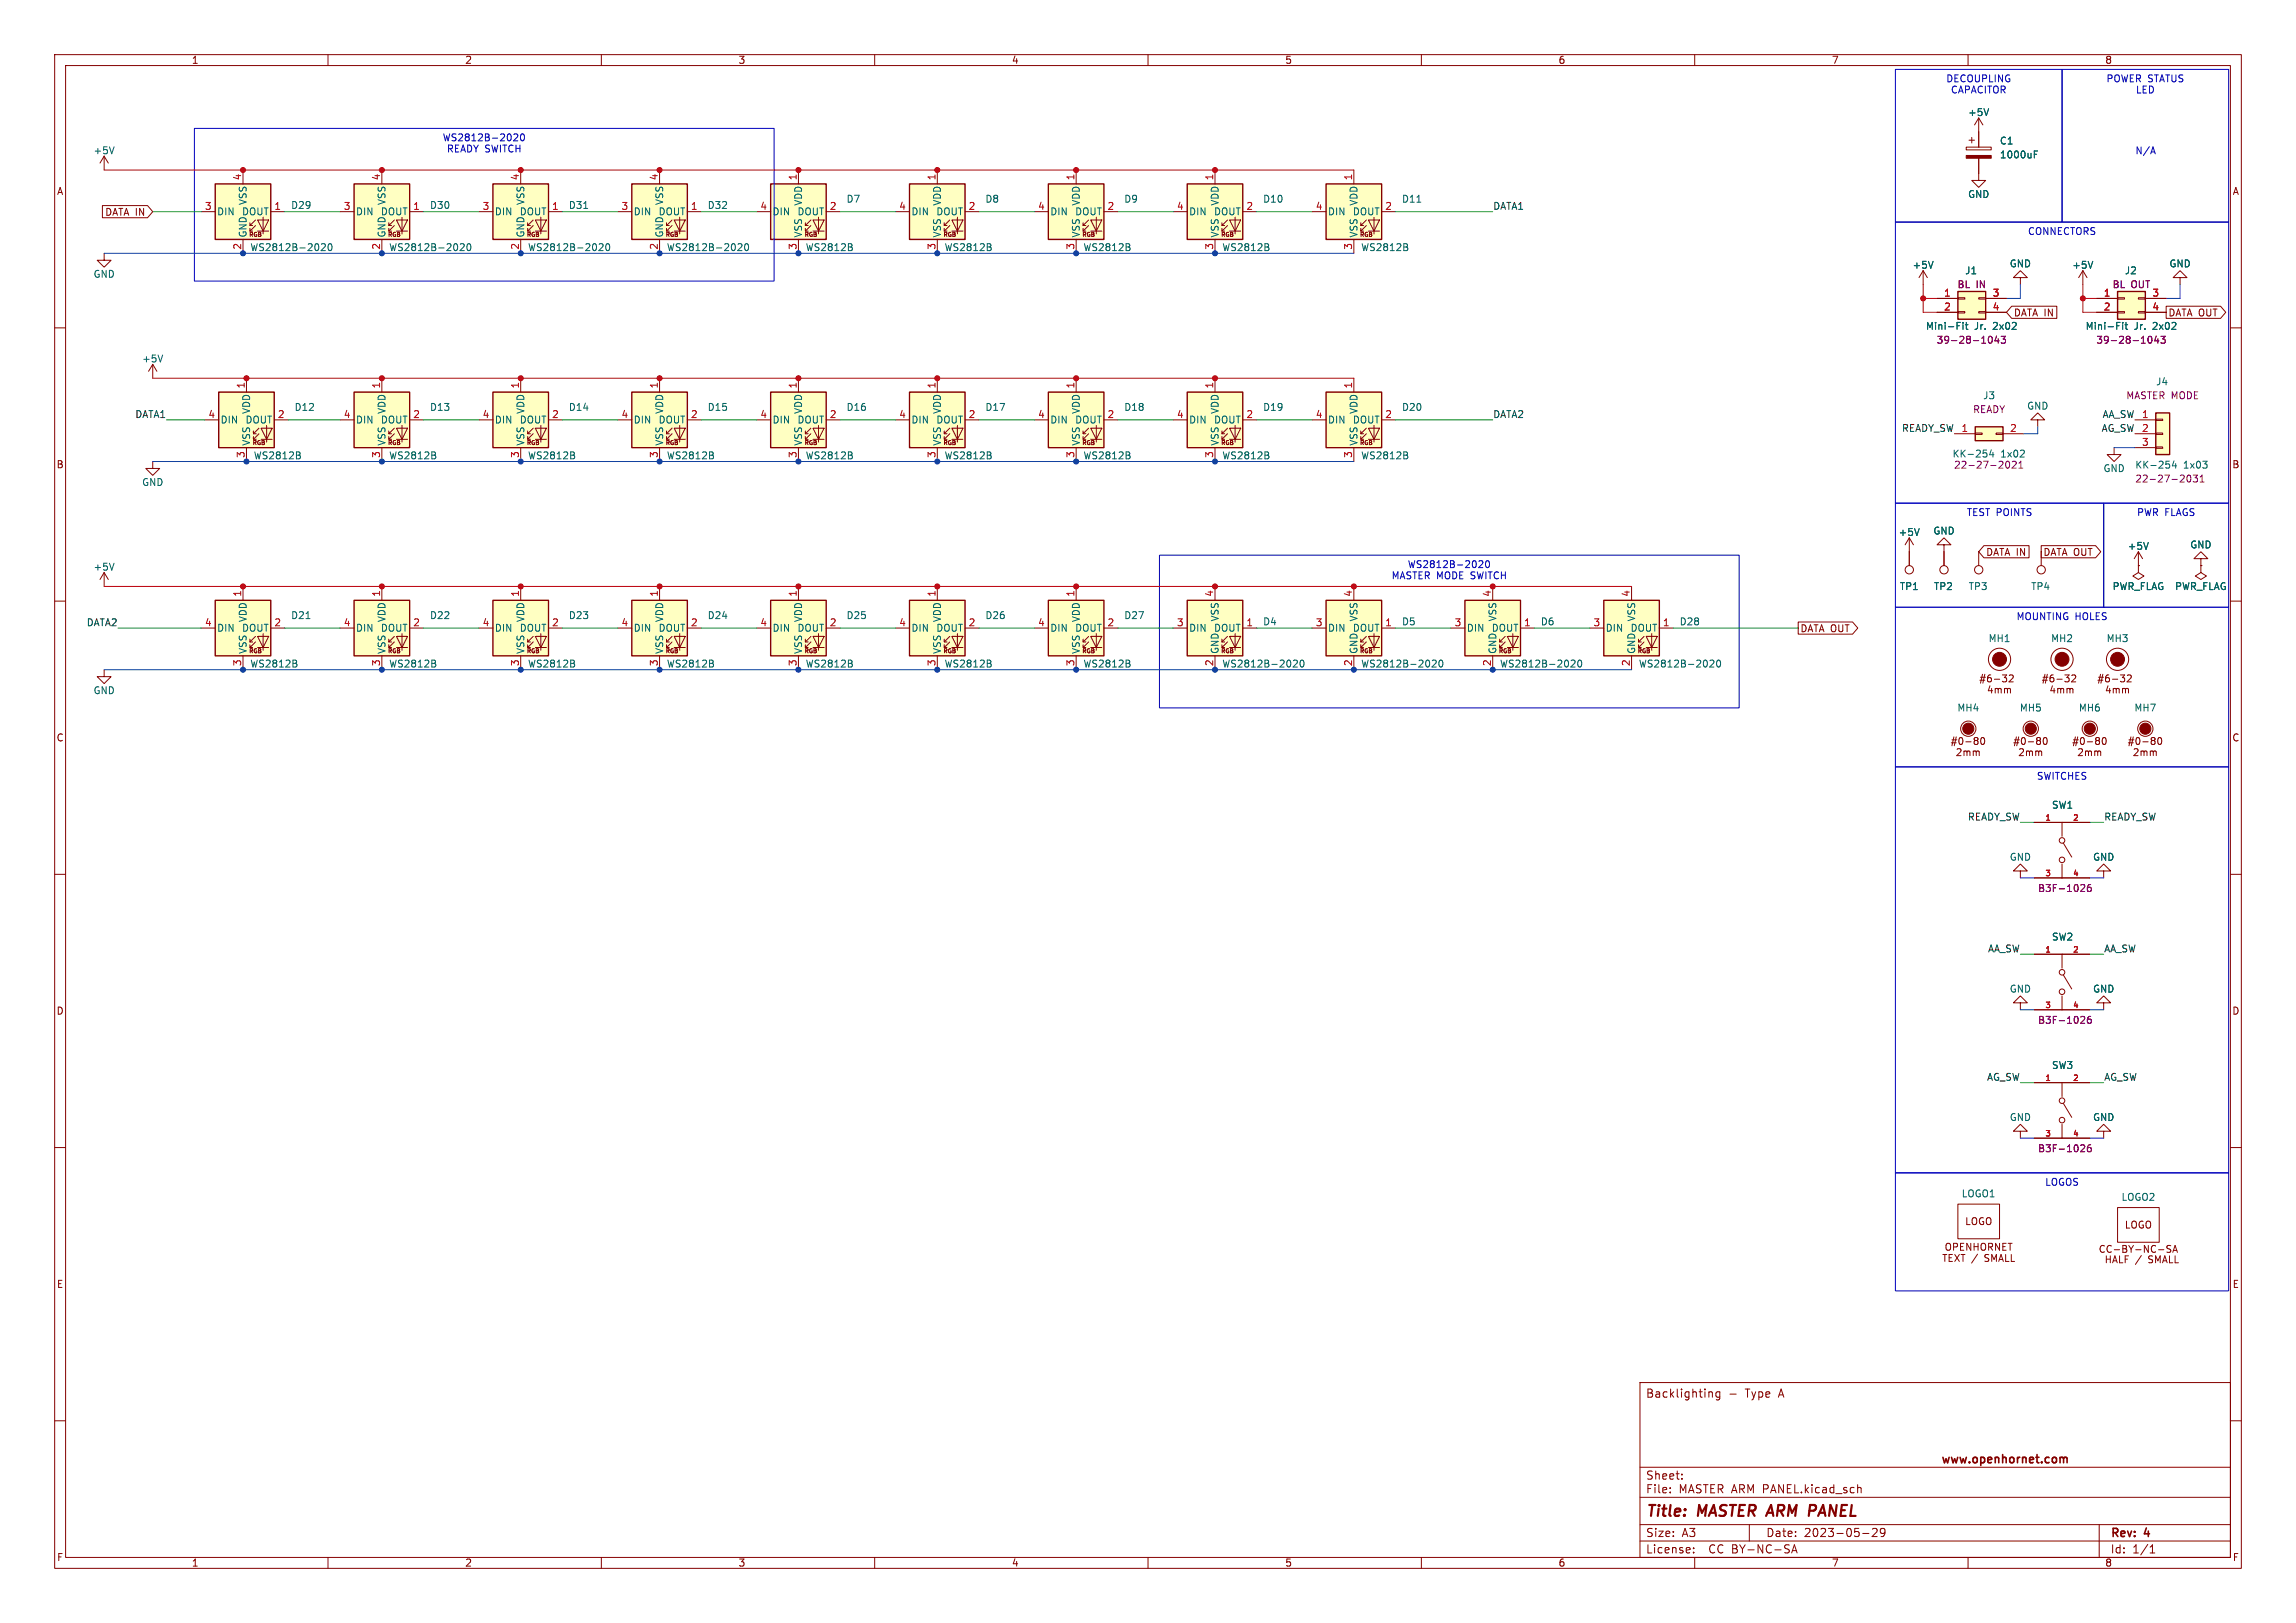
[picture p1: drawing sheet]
<svg xmlns="http://www.w3.org/2000/svg" width="420mm" height="297mm" viewBox="0 0 420 297" stroke-linecap="round" stroke-linejoin="round" font-family="sans-serif">
<defs><g id="words">
<g font-size="2.8" fill="#840000">
<text x="301" y="278">Title:</text>
<text x="310.4" y="278">MASTER ARM PANEL</text>
</g>
<g font-size="2.1" fill="#840000">
<text x="301" y="255.9">Backlighting</text>
<text x="319.2" y="255.9">Type</text>
<text x="325.3" y="255.9">A</text>
<text x="355" y="268.1">www.openhornet.com</text>
<text x="301" y="273.4">File:</text>
<text x="301" y="270.9">Sheet:</text>
<text x="307" y="273.4">MASTER ARM PANEL.kicad_sch</text>
<text x="301" y="281.4">Size:</text>
<text x="307.6" y="281.4">A3</text>
<text x="323" y="281.4">Date:</text>
<text x="329.9" y="281.4">2023-05-29</text>
<text x="386" y="281.6">Rev:</text>
<text x="392.2" y="281.6">4</text>
<text x="301" y="284.4">License:</text>
<text x="312.5" y="284.4">CC BY-NC-SA</text>
<text x="386" y="284.4">Id:</text>
<text x="390" y="284.4">1/1</text>
</g>
<g font-size="1.8" fill="#840000">
<text x="35" y="11.8">1</text>
<text x="85" y="11.8">2</text>
<text x="135" y="11.8">3</text>
<text x="185" y="11.8">4</text>
<text x="235" y="11.8">5</text>
<text x="285" y="11.8">6</text>
<text x="335" y="11.8">7</text>
<text x="385" y="11.8">8</text>
<text x="10.4" y="35.8">A</text>
<text x="408.4" y="35.8">A</text>
<text x="19.2" y="39.7">DATA IN</text>
<text x="368.3" y="58.1">DATA IN</text>
<text x="396.6" y="58.1">DATA OUT</text>
<text x="10.3" y="85.8">B</text>
<text x="408.3" y="85.8">B</text>
<text x="363.2" y="101.9">DATA IN</text>
<text x="373.7" y="101.9">DATA OUT</text>
<text x="329.2" y="115.9">DATA OUT</text>
<text x="359.1" y="126.1">#6-32</text>
<text x="366.7" y="126.1">4mm#6-32</text>
<text x="378.1" y="126.1">4mm</text>
<text x="380.7" y="126.1">#6-32</text>
<text x="388.3" y="126.1">4mm</text>
<text x="10.3" y="135.8">C</text>
<text x="408.3" y="135.8">C</text>
<text x="10.3" y="185.8">D</text>
<text x="408.3" y="185.8">D</text>
<text x="359.4" y="224.4">LOGO</text>
<text x="388.6" y="225">LOGO</text>
<text x="383.8" y="229.4">CC-BY-NC-SA</text>
<text x="384.4" y="231.3">HALF /</text>
<text x="392.5" y="231.3">SMALL</text>
<text x="10.4" y="235.8">E</text>
<text x="408.3" y="235.8">E</text>
<text x="10.4" y="285.8">F</text>
<text x="35" y="286.8">1</text>
<text x="85" y="286.8">2</text>
<text x="135" y="286.8">3</text>
<text x="185" y="286.8">4</text>
<text x="235" y="286.8">5</text>
<text x="285" y="286.8">6</text>
<text x="335" y="286.8">7</text>
<text x="385" y="286.8">8</text>
<text x="408.4" y="285.8">F</text>
</g>
<g font-size="1.8" fill="#0000c2">
<text x="356" y="15.3">DECOUPLING</text>
<text x="356.8" y="17.3">CAPACITOR</text>
<text x="385.3" y="15.3">POWER STATUS</text>
<text x="390.6" y="17.3">LED</text>
<text x="80.9" y="26.1">WS2812B-2020</text>
<text x="81.7" y="28.1">READY SWITCH</text>
<text x="390.5" y="28.3">N/A</text>
<text x="370.9" y="43.2">CONNECTORS</text>
<text x="359.7" y="94.7">TEST POINTS</text>
<text x="390.9" y="94.7">PWR FLAGS</text>
<text x="254.5" y="106.2">MASTER MODE SWITCH</text>
<text x="257.5" y="104.2">WS2812B-2020</text>
<text x="368.8" y="113.7">MOUNTING HOLES</text>
<text x="372.5" y="142.9">SWITCHES</text>
<text x="374" y="217.2">LOGOS</text>
</g>
<g font-size="1.8" fill="#006464">
<text x="360" y="21.4">+5V</text>
<text x="17.1" y="28.4">+5V</text>
<text x="365.8" y="26.6">C1</text>
<text x="365.8" y="29.1">1000uF</text>
<text x="39.6" y="39.6">DIN</text>
<text x="44.3" y="39.6">DOUT</text>
<text x="45.3" y="37.5" transform="rotate(-90 45.3 37.5)">VSS</text>
<text x="53.2" y="38.4">D29</text>
<text x="65" y="39.6">DIN</text>
<text x="69.7" y="39.6">DOUT</text>
<text x="70.7" y="37.5" transform="rotate(-90 70.7 37.5)">VSS</text>
<text x="78.6" y="38.4">D30</text>
<text x="90.4" y="39.6">DIN</text>
<text x="95.1" y="39.6">DOUT</text>
<text x="96.1" y="37.5" transform="rotate(-90 96.1 37.5)">VSS</text>
<text x="104" y="38.4">D31</text>
<text x="115.8" y="39.6">DIN</text>
<text x="120.5" y="39.6">DOUT</text>
<text x="121.5" y="37.5" transform="rotate(-90 121.5 37.5)">VSS</text>
<text x="129.4" y="38.4">D32</text>
<text x="141.2" y="39.6">DIN</text>
<text x="145.9" y="39.6">DOUT</text>
<text x="146.9" y="37.7" transform="rotate(-90 146.9 37.7)">VDD</text>
<text x="154.8" y="37.2">D7</text>
<text x="166.6" y="39.6">DIN</text>
<text x="171.3" y="39.6">DOUT</text>
<text x="172.3" y="37.7" transform="rotate(-90 172.3 37.7)">VDD</text>
<text x="180.2" y="37.2">D8</text>
<text x="192" y="39.6">DIN</text>
<text x="196.7" y="39.6">DOUT</text>
<text x="197.7" y="37.7" transform="rotate(-90 197.7 37.7)">VDD</text>
<text x="205.6" y="37.2">D9</text>
<text x="217.4" y="39.6">DIN</text>
<text x="222.1" y="39.6">DOUT</text>
<text x="223.1" y="37.7" transform="rotate(-90 223.1 37.7)">VDD</text>
<text x="231" y="37.2">D10</text>
<text x="242.8" y="39.6">DIN</text>
<text x="247.5" y="39.6">DOUT</text>
<text x="248.5" y="37.7" transform="rotate(-90 248.5 37.7)">VDD</text>
<text x="256.4" y="37.2">D11</text>
<text x="360" y="36.4">GND</text>
<text x="45.3" y="43.6" transform="rotate(-90 45.3 43.6)">GND</text>
<text x="45.7" y="46.1">WS2812B-2020</text>
<text x="70.7" y="43.6" transform="rotate(-90 70.7 43.6)">GND</text>
<text x="71.1" y="46.1">WS2812B-2020</text>
<text x="96.1" y="43.6" transform="rotate(-90 96.1 43.6)">GND</text>
<text x="96.5" y="46.1">WS2812B-2020</text>
<text x="121.5" y="43.6" transform="rotate(-90 121.5 43.6)">GND</text>
<text x="121.9" y="46.1">WS2812B-2020</text>
<text x="146.9" y="43.6" transform="rotate(-90 146.9 43.6)">VSS</text>
<text x="147.3" y="46.1">WS2812B</text>
<text x="172.3" y="43.6" transform="rotate(-90 172.3 43.6)">VSS</text>
<text x="172.7" y="46.1">WS2812B</text>
<text x="197.7" y="43.6" transform="rotate(-90 197.7 43.6)">VSS</text>
<text x="198.1" y="46.1">WS2812B</text>
<text x="223.1" y="43.6" transform="rotate(-90 223.1 43.6)">VSS</text>
<text x="223.5" y="46.1">WS2812B</text>
<text x="248.5" y="43.6" transform="rotate(-90 248.5 43.6)">VSS</text>
<text x="248.9" y="46.1">WS2812B</text>
<text x="17.1" y="51">GND</text>
<text x="349.8" y="49.3">+5V</text>
<text x="359.4" y="50.4">J1</text>
<text x="367.6" y="49.1">GND</text>
<text x="379" y="49.3">+5V</text>
<text x="388.6" y="50.4">J2</text>
<text x="396.8" y="49.1">GND</text>
<text x="352.2" y="60.5">Mini-Fit</text>
<text x="361.1" y="60.5">Jr.</text>
<text x="364.6" y="60.5">2x02</text>
<text x="381.4" y="60.5">Mini-Fit</text>
<text x="390.3" y="60.5">Jr.</text>
<text x="393.8" y="60.5">2x02</text>
<text x="25.9" y="66.5">+5V</text>
<text x="394.3" y="70.7">J4</text>
<text x="40.3" y="77.7">DIN</text>
<text x="44.9" y="77.7">DOUT</text>
<text x="45.9" y="75.8" transform="rotate(-90 45.9 75.8)">VDD</text>
<text x="53.8" y="75.3">D12</text>
<text x="65" y="77.7">DIN</text>
<text x="69.7" y="77.7">DOUT</text>
<text x="70.7" y="75.8" transform="rotate(-90 70.7 75.8)">VDD</text>
<text x="78.6" y="75.3">D13</text>
<text x="90.4" y="77.7">DIN</text>
<text x="95.1" y="77.7">DOUT</text>
<text x="96.1" y="75.8" transform="rotate(-90 96.1 75.8)">VDD</text>
<text x="104" y="75.3">D14</text>
<text x="115.8" y="77.7">DIN</text>
<text x="120.5" y="77.7">DOUT</text>
<text x="121.5" y="75.8" transform="rotate(-90 121.5 75.8)">VDD</text>
<text x="129.4" y="75.3">D15</text>
<text x="141.2" y="77.7">DIN</text>
<text x="145.9" y="77.7">DOUT</text>
<text x="146.9" y="75.8" transform="rotate(-90 146.9 75.8)">VDD</text>
<text x="154.8" y="75.3">D16</text>
<text x="166.6" y="77.7">DIN</text>
<text x="171.3" y="77.7">DOUT</text>
<text x="172.3" y="75.8" transform="rotate(-90 172.3 75.8)">VDD</text>
<text x="180.2" y="75.3">D17</text>
<text x="192" y="77.7">DIN</text>
<text x="196.7" y="77.7">DOUT</text>
<text x="197.7" y="75.8" transform="rotate(-90 197.7 75.8)">VDD</text>
<text x="205.6" y="75.3">D18</text>
<text x="217.4" y="77.7">DIN</text>
<text x="222.1" y="77.7">DOUT</text>
<text x="223.1" y="75.8" transform="rotate(-90 223.1 75.8)">VDD</text>
<text x="231" y="75.3">D19</text>
<text x="242.8" y="77.7">DIN</text>
<text x="247.5" y="77.7">DOUT</text>
<text x="248.5" y="75.8" transform="rotate(-90 248.5 75.8)">VDD</text>
<text x="256.4" y="75.3">D20</text>
<text x="362.7" y="73.2">J3</text>
<text x="370.7" y="75.1">GND</text>
<text x="45.9" y="81.7" transform="rotate(-90 45.9 81.7)">VSS</text>
<text x="70.7" y="81.7" transform="rotate(-90 70.7 81.7)">VSS</text>
<text x="96.1" y="81.7" transform="rotate(-90 96.1 81.7)">VSS</text>
<text x="121.5" y="81.7" transform="rotate(-90 121.5 81.7)">VSS</text>
<text x="146.9" y="81.7" transform="rotate(-90 146.9 81.7)">VSS</text>
<text x="172.3" y="81.7" transform="rotate(-90 172.3 81.7)">VSS</text>
<text x="197.7" y="81.7" transform="rotate(-90 197.7 81.7)">VSS</text>
<text x="223.1" y="81.7" transform="rotate(-90 223.1 81.7)">VSS</text>
<text x="248.5" y="81.7" transform="rotate(-90 248.5 81.7)">VSS</text>
<text x="25.9" y="89.1">GND</text>
<text x="46.4" y="84.2">WS2812B</text>
<text x="71.1" y="84.2">WS2812B</text>
<text x="96.5" y="84.2">WS2812B</text>
<text x="121.9" y="84.2">WS2812B</text>
<text x="147.3" y="84.2">WS2812B</text>
<text x="172.7" y="84.2">WS2812B</text>
<text x="198.1" y="84.2">WS2812B</text>
<text x="223.5" y="84.2">WS2812B</text>
<text x="248.9" y="84.2">WS2812B</text>
<text x="384.7" y="86.6">GND</text>
<text x="390.5" y="85.9">KK-254</text>
<text x="399.4" y="85.9">1x03</text>
<text x="347.3" y="98.2">+5V</text>
<text x="353.6" y="98">GND</text>
<text x="389.2" y="100.8">+5V</text>
<text x="400.6" y="100.5">GND</text>
<text x="17.1" y="104.6">+5V</text>
<text x="45.3" y="113.9" transform="rotate(-90 45.3 113.9)">VDD</text>
<text x="53.2" y="113.4">D21</text>
<text x="70.7" y="113.9" transform="rotate(-90 70.7 113.9)">VDD</text>
<text x="78.6" y="113.4">D22</text>
<text x="96.1" y="113.9" transform="rotate(-90 96.1 113.9)">VDD</text>
<text x="104" y="113.4">D23</text>
<text x="121.5" y="113.9" transform="rotate(-90 121.5 113.9)">VDD</text>
<text x="129.4" y="113.4">D24</text>
<text x="146.9" y="113.9" transform="rotate(-90 146.9 113.9)">VDD</text>
<text x="154.8" y="113.4">D25</text>
<text x="172.3" y="113.9" transform="rotate(-90 172.3 113.9)">VDD</text>
<text x="180.2" y="113.4">D26</text>
<text x="197.7" y="113.9" transform="rotate(-90 197.7 113.9)">VDD</text>
<text x="205.6" y="113.4">D27</text>
<text x="223.1" y="113.7" transform="rotate(-90 223.1 113.7)">VSS</text>
<text x="248.5" y="113.7" transform="rotate(-90 248.5 113.7)">VSS</text>
<text x="273.9" y="113.7" transform="rotate(-90 273.9 113.7)">VSS</text>
<text x="299.3" y="113.7" transform="rotate(-90 299.3 113.7)">VSS</text>
<text x="347.5" y="108.1">TP1</text>
<text x="353.7" y="108.1">TP2</text>
<text x="360.1" y="108.1">TP3</text>
<text x="371.5" y="108.1">TP4</text>
<text x="386.4" y="108.1">PWR_FLAG</text>
<text x="397.8" y="108.1">PWR_FLAG</text>
<text x="39.6" y="115.8">DIN</text>
<text x="44.3" y="115.8">DOUT</text>
<text x="45.3" y="119.8" transform="rotate(-90 45.3 119.8)">VSS</text>
<text x="65" y="115.8">DIN</text>
<text x="69.7" y="115.8">DOUT</text>
<text x="70.7" y="119.8" transform="rotate(-90 70.7 119.8)">VSS</text>
<text x="90.4" y="115.8">DIN</text>
<text x="95.1" y="115.8">DOUT</text>
<text x="96.1" y="119.8" transform="rotate(-90 96.1 119.8)">VSS</text>
<text x="115.8" y="115.8">DIN</text>
<text x="120.5" y="115.8">DOUT</text>
<text x="121.5" y="119.8" transform="rotate(-90 121.5 119.8)">VSS</text>
<text x="141.2" y="115.8">DIN</text>
<text x="145.9" y="115.8">DOUT</text>
<text x="146.9" y="119.8" transform="rotate(-90 146.9 119.8)">VSS</text>
<text x="166.6" y="115.8">DIN</text>
<text x="171.3" y="115.8">DOUT</text>
<text x="172.3" y="119.8" transform="rotate(-90 172.3 119.8)">VSS</text>
<text x="192" y="115.8">DIN</text>
<text x="196.7" y="115.8">DOUT</text>
<text x="197.7" y="119.8" transform="rotate(-90 197.7 119.8)">VSS</text>
<text x="217.4" y="115.8">DIN</text>
<text x="222.1" y="115.8">DOUT</text>
<text x="223.1" y="119.8" transform="rotate(-90 223.1 119.8)">GND</text>
<text x="231" y="114.6">D4</text>
<text x="242.8" y="115.8">DIN</text>
<text x="247.5" y="115.8">DOUT</text>
<text x="248.5" y="119.8" transform="rotate(-90 248.5 119.8)">GND</text>
<text x="256.4" y="114.6">D5</text>
<text x="268.2" y="115.8">DIN</text>
<text x="272.8" y="115.8">DOUT</text>
<text x="273.9" y="119.8" transform="rotate(-90 273.9 119.8)">GND</text>
<text x="281.8" y="114.6">D6</text>
<text x="293.6" y="115.8">DIN</text>
<text x="298.2" y="115.8">DOUT</text>
<text x="299.3" y="119.8" transform="rotate(-90 299.3 119.8)">GND</text>
<text x="307.2" y="114.6">D28</text>
<text x="363.7" y="117.7">MH1</text>
<text x="375.1" y="117.7">MH2</text>
<text x="385.3" y="117.7">MH3</text>
<text x="45.7" y="122.3">WS2812B</text>
<text x="71.1" y="122.3">WS2812B</text>
<text x="96.5" y="122.3">WS2812B</text>
<text x="121.9" y="122.3">WS2812B</text>
<text x="147.3" y="122.3">WS2812B</text>
<text x="172.7" y="122.3">WS2812B</text>
<text x="198.1" y="122.3">WS2812B</text>
<text x="223.5" y="122.3">WS2812B-2020</text>
<text x="248.9" y="122.3">WS2812B-2020</text>
<text x="274.3" y="122.3">WS2812B-2020</text>
<text x="299.7" y="122.3">WS2812B-2020</text>
<text x="17.1" y="127.2">GND</text>
<text x="358" y="130.4">MH4</text>
<text x="369.4" y="130.4">MH5</text>
<text x="380.2" y="130.4">MH6</text>
<text x="390.4" y="130.4">MH7</text>
<text x="375.3" y="148.1">SW1</text>
<text x="367.6" y="157.7">GND</text>
<text x="382.8" y="157.7">GND</text>
<text x="375.3" y="172.3">SW2</text>
<text x="367.6" y="181.8">GND</text>
<text x="382.8" y="181.8">GND</text>
<text x="375.3" y="195.8">SW3</text>
<text x="367.6" y="205.3">GND</text>
<text x="382.8" y="205.3">GND</text>
<text x="358.8" y="219.3">LOGO1</text>
<text x="388" y="219.9">LOGO2</text>
</g>
<g font-size="1.8" fill="#a90000">
<text x="44.2" y="33.1" transform="rotate(-90 44.2 33.1)">4</text>
<text x="69.6" y="33.1" transform="rotate(-90 69.6 33.1)">4</text>
<text x="95" y="33.1" transform="rotate(-90 95 33.1)">4</text>
<text x="120.4" y="33.1" transform="rotate(-90 120.4 33.1)">4</text>
<text x="145.8" y="33.1" transform="rotate(-90 145.8 33.1)">1</text>
<text x="171.2" y="33.1" transform="rotate(-90 171.2 33.1)">1</text>
<text x="196.6" y="33.1" transform="rotate(-90 196.6 33.1)">1</text>
<text x="222" y="33.1" transform="rotate(-90 222 33.1)">1</text>
<text x="247.4" y="33.1" transform="rotate(-90 247.4 33.1)">1</text>
<text x="37.4" y="38.5">3</text>
<text x="50.1" y="38.5">1</text>
<text x="62.8" y="38.5">3</text>
<text x="75.5" y="38.5">1</text>
<text x="88.2" y="38.5">3</text>
<text x="100.9" y="38.5">1</text>
<text x="113.6" y="38.5">3</text>
<text x="126.3" y="38.5">1</text>
<text x="139" y="38.5">4</text>
<text x="151.7" y="38.5">2</text>
<text x="164.4" y="38.5">4</text>
<text x="177.1" y="38.5">2</text>
<text x="189.8" y="38.5">4</text>
<text x="202.5" y="38.5">2</text>
<text x="215.2" y="38.5">4</text>
<text x="227.9" y="38.5">2</text>
<text x="240.6" y="38.5">4</text>
<text x="253.3" y="38.5">2</text>
<text x="44.2" y="45.8" transform="rotate(-90 44.2 45.8)">2</text>
<text x="69.6" y="45.8" transform="rotate(-90 69.6 45.8)">2</text>
<text x="95" y="45.8" transform="rotate(-90 95 45.8)">2</text>
<text x="120.4" y="45.8" transform="rotate(-90 120.4 45.8)">2</text>
<text x="145.8" y="45.8" transform="rotate(-90 145.8 45.8)">3</text>
<text x="171.2" y="45.8" transform="rotate(-90 171.2 45.8)">3</text>
<text x="196.6" y="45.8" transform="rotate(-90 196.6 45.8)">3</text>
<text x="222" y="45.8" transform="rotate(-90 222 45.8)">3</text>
<text x="247.4" y="45.8" transform="rotate(-90 247.4 45.8)">3</text>
<text x="355.6" y="54.4">1</text>
<text x="355.6" y="56.9">2</text>
<text x="364.5" y="54.4">3</text>
<text x="364.5" y="56.9">4</text>
<text x="384.8" y="54.4">1</text>
<text x="384.8" y="56.9">2</text>
<text x="393.7" y="54.4">3</text>
<text x="393.7" y="56.9">4</text>
<text x="44.8" y="71.2" transform="rotate(-90 44.8 71.2)">1</text>
<text x="69.6" y="71.2" transform="rotate(-90 69.6 71.2)">1</text>
<text x="95" y="71.2" transform="rotate(-90 95 71.2)">1</text>
<text x="120.4" y="71.2" transform="rotate(-90 120.4 71.2)">1</text>
<text x="145.8" y="71.2" transform="rotate(-90 145.8 71.2)">1</text>
<text x="171.2" y="71.2" transform="rotate(-90 171.2 71.2)">1</text>
<text x="196.6" y="71.2" transform="rotate(-90 196.6 71.2)">1</text>
<text x="222" y="71.2" transform="rotate(-90 222 71.2)">1</text>
<text x="247.4" y="71.2" transform="rotate(-90 247.4 71.2)">1</text>
<text x="38.1" y="76.6">4</text>
<text x="50.8" y="76.6">2</text>
<text x="62.8" y="76.6">4</text>
<text x="75.5" y="76.6">2</text>
<text x="88.2" y="76.6">4</text>
<text x="100.9" y="76.6">2</text>
<text x="113.6" y="76.6">4</text>
<text x="126.3" y="76.6">2</text>
<text x="139" y="76.6">4</text>
<text x="151.7" y="76.6">2</text>
<text x="164.4" y="76.6">4</text>
<text x="177.1" y="76.6">2</text>
<text x="189.8" y="76.6">4</text>
<text x="202.5" y="76.6">2</text>
<text x="215.2" y="76.6">4</text>
<text x="227.9" y="76.6">2</text>
<text x="240.6" y="76.6">4</text>
<text x="253.3" y="76.6">2</text>
<text x="44.8" y="83.9" transform="rotate(-90 44.8 83.9)">3</text>
<text x="69.6" y="83.9" transform="rotate(-90 69.6 83.9)">3</text>
<text x="95" y="83.9" transform="rotate(-90 95 83.9)">3</text>
<text x="120.4" y="83.9" transform="rotate(-90 120.4 83.9)">3</text>
<text x="145.8" y="83.9" transform="rotate(-90 145.8 83.9)">3</text>
<text x="171.2" y="83.9" transform="rotate(-90 171.2 83.9)">3</text>
<text x="196.6" y="83.9" transform="rotate(-90 196.6 83.9)">3</text>
<text x="222" y="83.9" transform="rotate(-90 222 83.9)">3</text>
<text x="247.4" y="83.9" transform="rotate(-90 247.4 83.9)">3</text>
<text x="367.6" y="79.1">2</text>
<text x="391.8" y="81.7">3</text>
<text x="44.2" y="109.3" transform="rotate(-90 44.2 109.3)">1</text>
<text x="69.6" y="109.3" transform="rotate(-90 69.6 109.3)">1</text>
<text x="95" y="109.3" transform="rotate(-90 95 109.3)">1</text>
<text x="120.4" y="109.3" transform="rotate(-90 120.4 109.3)">1</text>
<text x="145.8" y="109.3" transform="rotate(-90 145.8 109.3)">1</text>
<text x="171.2" y="109.3" transform="rotate(-90 171.2 109.3)">1</text>
<text x="196.6" y="109.3" transform="rotate(-90 196.6 109.3)">1</text>
<text x="222" y="109.3" transform="rotate(-90 222 109.3)">4</text>
<text x="247.4" y="109.3" transform="rotate(-90 247.4 109.3)">4</text>
<text x="272.8" y="109.3" transform="rotate(-90 272.8 109.3)">4</text>
<text x="298.2" y="109.3" transform="rotate(-90 298.2 109.3)">4</text>
<text x="37.4" y="114.7">4</text>
<text x="50.1" y="114.7">2</text>
<text x="62.8" y="114.7">4</text>
<text x="75.5" y="114.7">2</text>
<text x="88.2" y="114.7">4</text>
<text x="100.9" y="114.7">2</text>
<text x="113.6" y="114.7">4</text>
<text x="126.3" y="114.7">2</text>
<text x="139" y="114.7">4</text>
<text x="151.7" y="114.7">2</text>
<text x="164.4" y="114.7">4</text>
<text x="177.1" y="114.7">2</text>
<text x="189.8" y="114.7">4</text>
<text x="202.5" y="114.7">2</text>
<text x="215.2" y="114.7">3</text>
<text x="227.9" y="114.7">1</text>
<text x="240.6" y="114.7">3</text>
<text x="253.3" y="114.7">1</text>
<text x="266" y="114.7">3</text>
<text x="278.7" y="114.7">1</text>
<text x="291.4" y="114.7">3</text>
<text x="304.1" y="114.7">1</text>
<text x="44.2" y="122" transform="rotate(-90 44.2 122)">3</text>
<text x="69.6" y="122" transform="rotate(-90 69.6 122)">3</text>
<text x="95" y="122" transform="rotate(-90 95 122)">3</text>
<text x="120.4" y="122" transform="rotate(-90 120.4 122)">3</text>
<text x="145.8" y="122" transform="rotate(-90 145.8 122)">3</text>
<text x="171.2" y="122" transform="rotate(-90 171.2 122)">3</text>
<text x="196.6" y="122" transform="rotate(-90 196.6 122)">3</text>
<text x="222" y="122" transform="rotate(-90 222 122)">2</text>
<text x="247.4" y="122" transform="rotate(-90 247.4 122)">2</text>
<text x="272.8" y="122" transform="rotate(-90 272.8 122)">2</text>
<text x="298.2" y="122" transform="rotate(-90 298.2 122)">2</text>
</g>
<g font-size="1.8" fill="#0f0f0f">
<text x="273" y="38.5">DATA1</text>
<text x="24.7" y="76.6">DATA1</text>
<text x="273" y="76.6">DATA2</text>
<text x="384.6" y="76.6">AA_SW 1</text>
<text x="347.9" y="79.1">READY_SW 1</text>
<text x="384.4" y="79.1">AG_SW 2</text>
<text x="15.8" y="114.7">DATA2</text>
<text x="359.9" y="150.2">READY_SW</text>
<text x="384.8" y="150.2">READY_SW</text>
<text x="363.6" y="174.4">AA_SW</text>
<text x="384.8" y="174.4">AA_SW</text>
<text x="363.5" y="197.9">AG_SW</text>
<text x="384.8" y="197.9">AG_SW</text>
</g>
<g font-size="1.8" fill="#840084">
<text x="358" y="52.9">BL IN</text>
<text x="386.4" y="52.9">BL OUT</text>
<text x="354.2" y="63.1">39-28-1043</text>
<text x="383.4" y="63.1">39-28-1043</text>
<text x="360.9" y="75.8">READY</text>
<text x="388.9" y="73.2">MASTER MODE</text>
<text x="357.1" y="83.9">KK-254</text>
<text x="365.9" y="83.9">1x02</text>
<text x="357.4" y="85.9">22-27-2021</text>
<text x="390.5" y="88.5">22-27-2031</text>
<text x="372.8" y="163.4">B3F-1026</text>
<text x="372.8" y="187.5">B3F-1026</text>
<text x="372.8" y="211">B3F-1026</text>
</g>
<g font-size="1.4" fill="#a90000">
<text x="374.1" y="150.2">1</text>
<text x="379.2" y="150.2">2</text>
<text x="374.1" y="160.4">3</text>
<text x="379.2" y="160.4">4</text>
<text x="374.1" y="174.4">1</text>
<text x="379.2" y="174.4">2</text>
<text x="374.1" y="184.5">3</text>
<text x="379.2" y="184.5">4</text>
<text x="374.1" y="197.9">1</text>
<text x="379.2" y="197.9">2</text>
<text x="374.1" y="208">3</text>
<text x="379.2" y="208">4</text>
</g>
<g font-size="1.1" fill="#840000">
<text x="45.5" y="43.5">RGB</text>
<text x="70.9" y="43.5">RGB</text>
<text x="96.3" y="43.5">RGB</text>
<text x="121.7" y="43.5">RGB</text>
<text x="147.1" y="43.5">RGB</text>
<text x="172.5" y="43.5">RGB</text>
<text x="197.9" y="43.5">RGB</text>
<text x="223.3" y="43.5">RGB</text>
<text x="248.7" y="43.5">RGB</text>
<text x="46.1" y="81.6">RGB</text>
<text x="70.9" y="81.6">RGB</text>
<text x="96.3" y="81.6">RGB</text>
<text x="121.7" y="81.6">RGB</text>
<text x="147.1" y="81.6">RGB</text>
<text x="172.5" y="81.6">RGB</text>
<text x="197.9" y="81.6">RGB</text>
<text x="223.3" y="81.6">RGB</text>
<text x="248.7" y="81.6">RGB</text>
<text x="45.5" y="119.7">RGB</text>
<text x="70.9" y="119.7">RGB</text>
<text x="96.3" y="119.7">RGB</text>
<text x="121.7" y="119.7">RGB</text>
<text x="147.1" y="119.7">RGB</text>
<text x="172.5" y="119.7">RGB</text>
<text x="197.9" y="119.7">RGB</text>
<text x="223.3" y="119.7">RGB</text>
<text x="248.7" y="119.7">RGB</text>
<text x="274.1" y="119.7">RGB</text>
<text x="299.5" y="119.7">RGB</text>
</g>
</g></defs>
<g fill="none" stroke="#840000" stroke-width=".18">
<path d="M10 10h400v277h-400zM12 12h396v273h-396zM60 10v2M110 10v2M160 10v2M210 10v2M260 10v2M310 10v2M360 10v2M18.7 37.6h8.3l.9 1.1-.9 1.1h-8.3zM19 28.6v2.5M19 28.6l-.7 1.2"/>
<path d="M19 28.6l.8 1.2M36.8 38.7h2.6M44.4 31.1v2.6M48.1 39.8v3M49.5 38.7h2.6M62.2 38.7h2.6M69.8 31.1v2.6M73.5 39.8v3M74.9 38.7h2.6M87.6 38.7h2.6M95.2 31.1v2.6M98.9 39.8v3"/>
<path d="M100.3 38.7h2.6M113 38.7h2.6M120.6 31.1v2.6M124.3 39.8v3M125.7 38.7h2.6M138.4 38.7h2.6M146 31.1v2.6M149.7 39.8v3M151.1 38.7h2.6M163.8 38.7h2.6M171.4 31.1v2.6M175.1 39.8v3"/>
<path d="M176.5 38.7h2.6M189.2 38.7h2.6M196.8 31.1v2.6M200.5 39.8v3M201.9 38.7h2.6M214.6 38.7h2.6M222.2 31.1v2.6M225.9 39.8v3M227.3 38.7h2.6M240 38.7h2.6M247.6 31.1v2.6M251.3 39.8v3"/>
<path d="M252.7 38.7h2.6M359.7 26.9h4.5v.5h-4.5zM360.2 25.7h1M360.7 25.1v1.1M361.9 29v4h1.3l-1.3 1.3-1.2-1.3h1.2M361.9 21.6v5.3M361.9 21.6l-.7 1.3M361.9 21.6l.8 1.3M10 60h2M19 46.4v1.2h1.3l-1.3 1.3-1.2-1.3h1.2M44.4 43.8v2.6M45.7 42.3h.5"/>
<path d="M45.7 41.3h.5M46.7 41.3l-1 1v-.5M46.7 40.3l-1 1v-.5M47.1 40.3h2l-1 2zM47.1 42.3h2M69.8 43.8v2.6M71.1 42.3h.5M71.1 41.3h.5M72.1 41.3l-1 1v-.5M72.1 40.3l-1 1v-.5M72.5 40.3h2l-1 2zM72.5 42.3h2"/>
<path d="M95.2 43.8v2.6M96.5 42.3h.5M96.5 41.3h.5M97.5 41.3l-1 1v-.5M97.5 40.3l-1 1v-.5M97.9 40.3h2l-1 2zM97.9 42.3h2M120.6 43.8v2.6M121.9 42.3h.5M121.9 41.3h.5M122.9 41.3l-1 1v-.5M122.9 40.3l-1 1v-.5"/>
<path d="M123.3 40.3h2l-1 2zM123.3 42.3h2M146 43.8v2.6M147.3 42.3h.5M147.3 41.3h.5M148.3 41.3l-1 1v-.5M148.3 40.3l-1 1v-.5M148.7 40.3h2l-1 2zM148.7 42.3h2M171.4 43.8v2.6M172.7 42.3h.5M172.7 41.3h.5"/>
<path d="M173.7 41.3l-1 1v-.5M173.7 40.3l-1 1v-.5M174.1 40.3h2l-1 2zM174.1 42.3h2M196.8 43.8v2.6M198.1 42.3h.5M198.1 41.3h.5M199.1 41.3l-1 1v-.5M199.1 40.3l-1 1v-.5M199.5 40.3h2l-1 2zM199.5 42.3h2M222.2 43.8v2.6"/>
<path d="M223.5 42.3h.5M223.5 41.3h.5M224.5 41.3l-1 1v-.5M224.5 40.3l-1 1v-.5M224.9 40.3h2l-1 2zM224.9 42.3h2M247.6 43.8v2.6M248.9 42.3h.5M248.9 41.3h.5M249.9 41.3l-1 1v-.5M249.9 40.3l-1 1v-.5M250.3 40.3h2l-1 2z"/>
<path d="M250.3 42.3h2M351.8 49.5l-.8 1.3M351.8 49.5v2.6M351.8 49.5l.8 1.3M354.3 54.6h3.8M354.3 57.2h3.8M358.1 57h1.3v.3h-1.3zM358.1 54.5h1.3v.2h-1.3zM361.9 57h1.3v.3h-1.3zM361.9 54.5h1.3v.2h-1.3zM363.2 54.6h3.8M363.2 57.2h3.8"/>
<path d="M368 56h8.2v2.3h-8.2l-1-1.1zM369.6 50.8h1.2l-1.2-1.3-1.3 1.3h1.3v1.3M381 49.5l-.8 1.3M381 49.5v2.6M381 49.5l.8 1.3M383.5 54.6h3.8M383.5 57.2h3.8M387.3 57h1.3v.3h-1.3zM387.3 54.5h1.3v.2h-1.3zM391.2 57h1.2v.3h-1.2zM391.2 54.5h1.2v.2h-1.2zM392.4 54.6h3.8"/>
<path d="M392.4 57.2h3.8M396.2 56h10l.9 1.2-.9 1.1h-10zM398.8 50.8h1.2l-1.2-1.3-1.3 1.3h1.3v1.3M408 60h2M27.9 66.7l-.7 1.2M27.9 66.7v2.5M27.9 66.7l.8 1.2M37.5 76.8h2.5M45.1 69.2v2.6M46.4 79.4h.5M47.4 79.4l-1 1v-.5M47.4 78.4l-1 1v-.5"/>
<path d="M47.8 78.4h2l-1 2zM48.8 77.9v3M50.2 76.8h2.5M62.2 76.8h2.6M69.8 69.2v2.6M71.1 79.4h.5M72.1 79.4l-1 1v-.5M72.1 78.4l-1 1v-.5M72.5 78.4h2l-1 2zM73.5 77.9v3M74.9 76.8h2.6M87.6 76.8h2.6"/>
<path d="M95.2 69.2v2.6M96.5 79.4h.5M97.5 79.4l-1 1v-.5M97.5 78.4l-1 1v-.5M97.9 78.4h2l-1 2zM98.9 77.9v3M100.3 76.8h2.6M113 76.8h2.6M120.6 69.2v2.6M121.9 79.4h.5M122.9 79.4l-1 1v-.5M122.9 78.4l-1 1v-.5"/>
<path d="M123.3 78.4h2l-1 2zM124.3 77.9v3M125.7 76.8h2.6M138.4 76.8h2.6M146 69.2v2.6M147.3 79.4h.5M148.3 79.4l-1 1v-.5M148.3 78.4l-1 1v-.5M148.7 78.4h2l-1 2zM149.7 77.9v3M151.1 76.8h2.6M163.8 76.8h2.6"/>
<path d="M171.4 69.2v2.6M172.7 79.4h.5M173.7 79.4l-1 1v-.5M173.7 78.4l-1 1v-.5M174.1 78.4h2l-1 2zM175.1 77.9v3M176.5 76.8h2.6M189.2 76.8h2.6M196.8 69.2v2.6M198.1 79.4h.5M199.1 79.4l-1 1v-.5M199.1 78.4l-1 1v-.5"/>
<path d="M199.5 78.4h2l-1 2zM200.5 77.9v3M201.9 76.8h2.6M214.6 76.8h2.6M222.2 69.2v2.6M223.5 79.4h.5M224.5 79.4l-1 1v-.5M224.5 78.4l-1 1v-.5M224.9 78.4h2l-1 2zM225.9 77.9v3M227.3 76.8h2.6M240 76.8h2.6"/>
<path d="M247.6 69.2v2.6M248.9 79.4h.5M249.9 79.4l-1 1v-.5M249.9 78.4l-1 1v-.5M250.3 78.4h2l-1 2zM251.3 77.9v3M252.7 76.8h2.6M357.5 79.4h3.8M361.3 79.2h1.3v.3h-1.3zM365.1 79.2h1.3v.3h-1.3zM366.4 79.4h3.8M372.7 76.8h1.3l-1.3-1.2-1.2 1.2h1.2v1.3"/>
<path d="M390.5 79.4h3.8M390.5 76.8h3.8M394.3 79.2h1.3v.3h-1.3zM394.3 76.7h1.3v.3h-1.3zM27.9 84.5v1.2h1.3l-1.3 1.3-1.2-1.3h1.2M45.1 81.9v2.6M46.4 80.4h.5M47.8 80.4h2M69.8 81.9v2.6M71.1 80.4h.5M72.5 80.4h2M95.2 81.9v2.6"/>
<path d="M96.5 80.4h.5M97.9 80.4h2M120.6 81.9v2.6M121.9 80.4h.5M123.3 80.4h2M146 81.9v2.6M147.3 80.4h.5M148.7 80.4h2M171.4 81.9v2.6M172.7 80.4h.5M174.1 80.4h2M196.8 81.9v2.6"/>
<path d="M198.1 80.4h.5M199.5 80.4h2M222.2 81.9v2.6M223.5 80.4h.5M224.9 80.4h2M247.6 81.9v2.6M248.9 80.4h.5M250.3 80.4h2M349.2 98.4l-.7 1.3M349.2 98.4v5.1M349.2 98.4l.8 1.3M355.6 99.7h1.3l-1.3-1.3-1.3 1.3h1.3v3.8"/>
<path d="M362.9 99.9h8.3v2.2h-8.3l-1-1.1zM373.4 99.9h9.9l1 1.1-1 1.1h-9.9zM386.7 81.9v1.3h1.3l-1.3 1.3-1.3-1.3h1.3M390.5 81.9h3.8M394.3 81.8h1.3v.2h-1.3zM10 110h2M19 104.8l-.7 1.2M19 104.8v2.5M19 104.8l.8 1.2M36.8 114.9h2.6M44.4 107.3v2.6M45.7 118.5h.5"/>
<path d="M45.7 117.5h.5M46.7 117.5l-1 1v-.5M46.7 116.5l-1 1v-.5M47.1 116.5h2l-1 2zM47.1 118.5h2M48.1 116v3M49.5 114.9h2.6M62.2 114.9h2.6M69.8 107.3v2.6M71.1 118.5h.5M71.1 117.5h.5M72.1 117.5l-1 1v-.5"/>
<path d="M72.1 116.5l-1 1v-.5M72.5 116.5h2l-1 2zM72.5 118.5h2M73.5 116v3M74.9 114.9h2.6M87.6 114.9h2.6M95.2 107.3v2.6M96.5 118.5h.5M96.5 117.5h.5M97.5 117.5l-1 1v-.5M97.5 116.5l-1 1v-.5M97.9 116.5h2l-1 2z"/>
<path d="M97.9 118.5h2M98.9 116v3M100.3 114.9h2.6M113 114.9h2.6M120.6 107.3v2.6M121.9 118.5h.5M121.9 117.5h.5M122.9 117.5l-1 1v-.5M122.9 116.5l-1 1v-.5M123.3 116.5h2l-1 2zM123.3 118.5h2M124.3 116v3"/>
<path d="M125.7 114.9h2.6M138.4 114.9h2.6M146 107.3v2.6M147.3 118.5h.5M147.3 117.5h.5M148.3 117.5l-1 1v-.5M148.3 116.5l-1 1v-.5M148.7 116.5h2l-1 2zM148.7 118.5h2M149.7 116v3M151.1 114.9h2.6M163.8 114.9h2.6"/>
<path d="M171.4 107.3v2.6M172.7 118.5h.5M172.7 117.5h.5M173.7 117.5l-1 1v-.5M173.7 116.5l-1 1v-.5M174.1 116.5h2l-1 2zM174.1 118.5h2M175.1 116v3M176.5 114.9h2.6M189.2 114.9h2.6M196.8 107.3v2.6M198.1 118.5h.5"/>
<path d="M198.1 117.5h.5M199.1 117.5l-1 1v-.5M199.1 116.5l-1 1v-.5M199.5 116.5h2l-1 2zM199.5 118.5h2M200.5 116v3M201.9 114.9h2.6M214.6 114.9h2.6M222.2 107.3v2.6M223.5 118.5h.5M223.5 117.5h.5M224.5 117.5l-1 1v-.5"/>
<path d="M224.5 116.5l-1 1v-.5M224.9 116.5h2l-1 2zM224.9 118.5h2M225.9 116v3M227.3 114.9h2.6M240 114.9h2.6M247.6 107.3v2.6M248.9 118.5h.5M248.9 117.5h.5M249.9 117.5l-1 1v-.5M249.9 116.5l-1 1v-.5M250.3 116.5h2l-1 2z"/>
<path d="M250.3 118.5h2M251.3 116v3M252.7 114.9h2.6M265.4 114.9h2.6M273 107.3v2.6M274.3 118.5h.5M274.3 117.5h.5M275.3 117.5l-1 1v-.5M275.3 116.5l-1 1v-.5M275.7 116.5h2l-1 2zM275.7 118.5h2M276.7 116v3"/>
<path d="M278.1 114.9h2.6M290.8 114.9h2.6M298.4 107.3v2.6M299.7 118.5h.5M299.7 117.5h.5M300.7 117.5l-1 1v-.5M300.7 116.5l-1 1v-.5M301.1 116.5h2l-1 2zM301.1 118.5h2M302.1 116v3M303.5 114.9h2.6M328.9 113.8h10l.9 1.1-.9 1.1h-10z"/>
<path d="M361.9 101v2.5M373.4 101v2.5M391.2 103.5v1.3l1 .6-1 .6-1.1-.6 1.1-.6M391.2 103.5h.1M391.2 101l-.8 1.2M391.2 101v2.5M391.2 101l.7 1.2M402.6 103.5v1.3l1 .6-1 .6-1-.6 1-.6M402.6 103.5h.1M402.6 102.2h1.3l-1.3-1.2-1.3 1.2h1.3v1.3M408 110h2M19 122.6v1.2h1.3l-1.3 1.3-1.2-1.3h1.2"/>
<path d="M44.4 120v2.6M69.8 120v2.6M95.2 120v2.6M120.6 120v2.6M146 120v2.6M171.4 120v2.6M196.8 120v2.6M222.2 120v2.6M247.6 120v2.6M273 120v2.6M298.4 120v2.6M356.9 135.9h.9"/>
<path d="M357.1 135.4h.9M357.4 134.8l-.3 1.7M357.8 134.8l-.3 1.7M358 137.1l.5-.1 .2 .4-.8 .9h.8M358.4 135.1l.2-.1a.68 .68 0 0 1 .5 .6 .68 .68 0 0 1-.5 .6l-.3-.4zM359.3 137.6l.3-.2 .2 .2M359.3 137.4v.9M359.6 135.8h1M359.8 137.6l.2-.2 .3 .1v.8M359.8 137.6v.7M361 137.6l.3-.2 .2 .2M361 137.4v.9"/>
<path d="M361.3 135.5l-.2-.2 .2-.3h.4l.1 .2-.2 .3M361.3 135.5l-.2 .3 .1 .3 .1 .1h.4l.1-.2v-.4l-.2-.1M361.3 135.5h.3M361.5 137.6l.2-.2 .3 .1v.8M361.5 137.6v.7M362.3 123.9h.9M362.4 135.1l.2-.1a.68 .68 0 0 1 .5 .6 .68 .68 0 0 1-.5 .6l-.3-.4zM362.6 123.4l-.3 1.6M363.1 123.4l-.4 1.6M363.6 124.2l.2-.2 .4 .1 .1 .1-.1 .5M363.7 126.4h.8M364.2 123.5l-.4 .1a.94 .94 0 0 0-.2 .9"/>
<path d="M364.3 126v.8M364.8 124.3h1M365 126.1l.3-.1 .2 .2M365 126v.8M365.5 126.2l.2-.2h.3l.1 .8M365.5 126.2v.6M366.3 123.5h.8l-.5 .5 .3 .1 .2 .1M366.7 126v.8M367.2 126.2v.6M367.5 123.6l.5-.1 .3 .4-.8 .9M367.8 126.2v.6M368.4 135.9h.9"/>
<path d="M368.5 135.4h.9M368.8 134.8l-.3 1.7M369.3 134.8l-.4 1.7M369.4 137.1l.5-.1 .2 .4-.7 .9h.7M369.9 135.1l.2-.1a.68 .68 0 0 1 .4 .6 .68 .68 0 0 1-.4 .6l-.3-.4zM370.7 137.4v.9M370.7 137.6l.4-.2 .1 .2M371 135.8h1M371.2 137.6l.2-.2 .3 .1 .1 .8M371.2 137.6v.7M372.4 137.6l.3-.2 .2 .2M372.4 137.4v.9"/>
<path d="M372.8 135.5l-.3-.2 .3-.3h.3l.2 .2-.3 .3M372.8 135.5l-.3 .3 .1 .3 .2 .1h.3l.2-.2-.1-.4-.2-.1M372.8 135.5h.2M372.9 137.6l.2-.2 .3 .1 .1 .8M372.9 137.6v.7M373.7 123.9h.9M373.9 135.1l.1-.1a.68 .68 0 0 1 .5 .6 .68 .68 0 0 1-.5 .6l-.3-.4zM374.1 123.4l-.4 1.6M374.5 123.4l-.4 1.6M375 124.2l.2-.2 .4 .1 .1 .1-.1 .5M375.1 126.4h.8M375.6 123.5l-.4 .1a.94 .94 0 0 0-.2 .9"/>
<path d="M375.7 126v.8M376.3 124.3h.9M376.4 126.1l.4-.1 .1 .2M376.4 126v.8M376.9 126.2l.2-.2h.3l.1 .8M376.9 126.2v.6M377.7 123.5h.8l-.4 .5 .3 .1 .1 .1M378.1 126v.8M378.6 126.2v.6M379 123.6l.5-.1 .2 .4-.8 .9M379.2 135.9h.9M379.2 126.2v.6"/>
<path d="M379.3 135.4h.9M379.6 134.8l-.3 1.7M380.1 134.8l-.4 1.7M380.2 137.1l.5-.1 .2 .4-.7 .9h.7M380.7 135.1l.1-.1a.68 .68 0 0 1 .5 .6 .68 .68 0 0 1-.5 .6l-.3-.4zM381.5 137.6l.3-.2 .2 .2M381.5 137.4v.9M381.8 135.8h1M382 137.6l.2-.2 .3 .1 .1 .8M382 137.6v.7M383.2 137.6l.3-.2 .2 .2M383.2 137.4v.9"/>
<path d="M383.6 135.5l-.3-.2 .3-.3h.3l.2 .2-.3 .3M383.6 135.5l-.3 .3 .1 .3 .2 .1h.3l.2-.2-.1-.4-.2-.1M383.6 135.5h.2M383.7 137.6l.2-.2 .3 .1 .1 .8M383.7 137.6v.7M383.9 123.9h.9M384.2 123.4l-.3 1.6M384.7 123.4l-.4 1.6M384.7 135.1l.1-.1a.68 .68 0 0 1 .5 .6 .68 .68 0 0 1-.5 .6l-.3-.4zM385.1 124.2l.3-.2 .3 .1 .2 .1-.2 .5M385.3 126.4h.8M385.7 123.5l-.3 .1a.94 .94 0 0 0-.3 .9"/>
<path d="M385.9 126v.8M386.4 124.3h1M386.6 126v.8M386.6 126.1l.3-.1 .2 .2M387.1 126.2l.2-.2h.3l.1 .8M387.1 126.2v.6M387.9 123.5h.8l-.5 .5 .3 .1 .2 .1M388.3 126v.8M388.8 126.2v.6M389.1 123.6l.5-.1 .3 .4-.8 .9M389.3 135.9h.9M389.3 126.2v.6"/>
<path d="M389.4 135.4h.9M389.8 134.8l-.4 1.7M390.2 134.8l-.3 1.7M390.4 137.1l.5-.1 .2 .4-.8 .9h.8M390.8 135.1l.2-.1a.68 .68 0 0 1 .4 .6 .68 .68 0 0 1-.4 .6l-.3-.4zM391.6 137.6l.4-.2 .2 .2M391.6 137.4v.9M392 135.8h.9M392.2 137.6l.2-.2 .3 .1v.8M392.2 137.6v.7M393.3 137.6l.4-.2 .2 .2M393.3 137.4v.9"/>
<path d="M393.7 135.5l-.2-.2 .2-.3h.4l.1 .2-.2 .3M393.7 135.5l-.2 .3v.3l.2 .1h.4l.1-.2v-.4l-.2-.1M393.7 135.5h.3M393.9 137.6l.2-.2 .3 .1v.8M393.9 137.6v.7M394.8 135.1l.2-.1a.68 .68 0 0 1 .4 .6 .68 .68 0 0 1-.4 .6l-.3-.4zM10 160h2M369.6 159.4h1.2l-1.2-1.3-1.3 1.3h1.3v1.3M372.1 150.5h10.2M377.2 150.5v2.5M377.2 158.1v2.6M377.4 154.3l1.6 2.5"/>
<path d="M384.8 159.4h1.3l-1.3-1.3-1.3 1.3h1.3v1.3M408 160h2M372.1 160.7h10.2M372.1 174.6h10.2M377.2 174.6v2.6M377.4 178.4l1.6 2.6M369.6 183.5h1.2l-1.2-1.3-1.3 1.3h1.3v1.3M372.1 198.1h10.2M372.1 184.8h10.2M377.2 182.2v2.6M377.2 198.1v2.6M384.8 183.5h1.3l-1.3-1.3-1.3 1.3h1.3v1.3"/>
<path d="M10 210h2M369.6 207h1.2l-1.2-1.3-1.3 1.3h1.3v1.3M372.1 208.3h10.2M377.2 205.7v2.6M377.4 201.9l1.6 2.6M384.8 207h1.3l-1.3-1.3-1.3 1.3h1.3v1.3M408 210h2M355.4 229.6h.7M355.8 229.6v1.2M356.1 227.6l.2-.1a.43 .43 0 0 1 .5 .4v.5a.42 .42 0 0 1-.4 .4 .42 .42 0 0 1-.4-.4v-.5zM356.5 230.2h.5M357.1 229.6h-.6v1.2h.6"/>
<path d="M357.4 228.2l.6-.1 .1-.2-.1-.3-.6-.1v1.3M357.6 229.6l.8 1.2M358.1 220.3h7.7v6.4h-7.7zM358.4 229.6l-.8 1.2M358.6 228.1h.4M358.7 229.6h.7M359.1 229.6v1.2M359.2 227.5h-.6v1.3h.6M360.5 227.5v1.3l-.7-1.3v1.3M361.1 228.1h.7M361.1 227.5v1.3M361.7 229.5l-1.1 1.6"/>
<path d="M361.8 227.5v1.3M362.4 227.7l.3-.2a.43 .43 0 0 1 .5 .4v.5a.42 .42 0 0 1-.4 .4 .42 .42 0 0 1-.4-.4zM363.8 228.2l.6-.1 .1-.2-.1-.3-.6-.1v1.3M363.8 229.6h-.5l-.2 .1v.4l.6 .2 .1 .3-.2 .2h-.5M364.1 228.2l.4 .6M364.3 230.8v-1.2l.5 .9 .4-.9v1.2M365.6 230.8l.4-1.2 .5 1.2M365.7 230.5h.6M365.8 227.5v1.3l-.8-1.3v1.3M366.4 228.1h.4M366.9 229.6v1.2h.6M367 227.5h-.6v1.3h.6"/>
<path d="M367.3 227.5h.8M367.7 227.5v1.3M367.9 229.6v1.2h.6M387.3 221h7.7v6.3h-7.7zM391.7 229.8l-1.1 1.6M397.1 228l-.5-.1-.2 .1v.4l.6 .2 .1 .3-.3 .3-.4-.1M397.4 229.2l.5-1.3 .4 1.3M397.6 228.8h.6M10 260h2M300 253h108v32h-108zM312.8 254.7h.2l.2 .2v.8M314.6 254.8l-.4-.1-.3 .3v.4l.1 .2h.6"/>
<path d="M314.6 254.7v1.2l-.3 .3-.4-.1M316.4 255.1h1.2M408 260h2M300 279h108M300 274h108M300 268.5h108M305.5 273v.2M305.5 272.3v.1M307.7 270.5v.2M307.7 269.8v.1M320 279v3M339.8 271.7v1.5"/>
<path d="M339.8 272.3l.2-.1 .4 .1v.9M342.5 279.8l.6-.1 .2 .1 .1 .3-1 1.1h1M384 279v6M60 285v2M110 285v2M160 285v2M210 285v2M260 285v2M300 282h108M309.8 284v.2M309.8 283.3v.1M310 285v2"/>
<path d="M327.7 284.2l.5-1.5 .5 1.5M327.9 283.8h.7M340.7 280.6h1.2M344.8 280.3l-.3 .3h-.3l-.3-.3 .2-.5 .4-.1 .2 .1a.99 .99 0 0 1-.3 1.4h-.3M360 285v2M393.3 284.2h.9M393.3 283.1l.4-.4v1.5"/>
<circle cx="349.3" cy="104.3" r=".76"/>
<circle cx="355.6" cy="104.3" r=".76"/>
<circle cx="362" cy="104.3" r=".76"/>
<circle cx="373.4" cy="104.3" r=".76"/>
<circle cx="360" cy="133.3" r="1.4"/>
<circle cx="365.8" cy="120.7" r="2.03"/>
<circle cx="371.5" cy="133.3" r="1.4"/>
<circle cx="377.2" cy="120.7" r="2.03"/>
<circle cx="382.3" cy="133.3" r="1.4"/>
<circle cx="387.3" cy="120.7" r="2.03"/>
<circle cx="392.4" cy="133.3" r="1.4"/>
<circle cx="377.2" cy="153.8" r=".51"/>
<circle cx="377.2" cy="157.4" r=".51"/>
<circle cx="377.2" cy="177.9" r=".51"/>
<circle cx="377.2" cy="181.5" r=".51"/>
<circle cx="377.2" cy="205" r=".51"/>
<circle cx="377.2" cy="201.4" r=".51"/>
</g>
<path d="M377.4 266.8l.1 .1M377.5 266.9v.8M377.5 266.9l.2-.2 .3 .1 .1 .9" fill="none" stroke="#840000" stroke-width=".3"/>
<g fill="#ffffc2" stroke="#ffffc2" stroke-width=".18">
<path d="M64.8 33.7h10.1v10.1h-10.1z"/>
<path d="M217.2 109.9h10.1v10.1h-10.1z"/>
<path d="M191.8 71.8h10.1v10.1h-10.1z"/>
<path d="M166.4 109.9h10.1v10.1h-10.1z"/>
<path d="M39.4 109.9h10.1v10.1h-10.1z"/>
<path d="M64.8 71.8h10.1v10.1h-10.1z"/>
<path d="M90.2 71.8h10.1v10.1h-10.1z"/>
<path d="M191.8 33.7h10.1v10.1h-10.1z"/>
<path d="M141 109.9h10.1v10.1h-10.1z"/>
<path d="M166.4 71.8h10.1v10.1h-10.1z"/>
<path d="M90.2 109.9h10.1v10.1h-10.1z"/>
<path d="M217.2 33.7h10.1v10.1h-10.1z"/>
<path d="M141 71.8h10.1v10.1h-10.1z"/>
<path d="M191.8 109.9h10.1v10.1h-10.1z"/>
<path d="M40 71.8h10.2v10.1h-10.2z"/>
<path d="M141 33.7h10.1v10.1h-10.1z"/>
<path d="M166.4 33.7h10.1v10.1h-10.1z"/>
<path d="M217.2 71.8h10.1v10.1h-10.1z"/>
<path d="M39.4 33.7h10.1v10.1h-10.1z"/>
<path d="M115.6 109.9h10.1v10.1h-10.1z"/>
<path d="M361.3 78.1h5.1v2.5h-5.1z"/>
<path d="M115.6 71.8h10.1v10.1h-10.1z"/>
<path d="M90.2 33.7h10.1v10.1h-10.1z"/>
<path d="M64.8 109.9h10.1v10.1h-10.1z"/>
<path d="M115.6 33.7h10.1v10.1h-10.1z"/>
<path d="M358.1 53.3h5.1v5.1h-5.1z"/>
<path d="M242.6 109.9h10.1v10.1h-10.1z"/>
<path d="M268 109.9h10.1v10.1h-10.1z"/>
<path d="M293.4 109.9h10.1v10.1h-10.1z"/>
<path d="M387.3 53.3h5.1v5.1h-5.1z"/>
<path d="M242.6 33.7h10.1v10.1h-10.1z"/>
<path d="M242.6 71.8h10.1v10.1h-10.1z"/>
<path d="M394.3 75.6h2.6v7.6h-2.6z"/>
</g>
<g fill="none" stroke="#840000" stroke-width=".25">
<path d="M39.4 33.7h10.1v10.1h-10.1zM64.8 33.7h10.1v10.1h-10.1zM90.2 33.7h10.1v10.1h-10.1zM115.6 33.7h10.1v10.1h-10.1zM141 33.7h10.1v10.1h-10.1zM166.4 33.7h10.1v10.1h-10.1zM191.8 33.7h10.1v10.1h-10.1zM217.2 33.7h10.1v10.1h-10.1zM242.6 33.7h10.1v10.1h-10.1zM358.1 53.3h5.1v5.1h-5.1zM387.3 53.3h5.1v5.1h-5.1zM40 71.8h10.2v10.1h-10.2z"/>
<path d="M64.8 71.8h10.1v10.1h-10.1zM90.2 71.8h10.1v10.1h-10.1zM115.6 71.8h10.1v10.1h-10.1zM141 71.8h10.1v10.1h-10.1zM166.4 71.8h10.1v10.1h-10.1zM191.8 71.8h10.1v10.1h-10.1zM217.2 71.8h10.1v10.1h-10.1zM242.6 71.8h10.1v10.1h-10.1zM361.3 78.1h5.1v2.5h-5.1zM394.3 75.6h2.6v7.6h-2.6zM39.4 109.9h10.1v10.1h-10.1zM64.8 109.9h10.1v10.1h-10.1z"/>
<path d="M90.2 109.9h10.1v10.1h-10.1zM115.6 109.9h10.1v10.1h-10.1zM141 109.9h10.1v10.1h-10.1zM166.4 109.9h10.1v10.1h-10.1zM191.8 109.9h10.1v10.1h-10.1zM217.2 109.9h10.1v10.1h-10.1zM242.6 109.9h10.1v10.1h-10.1zM268 109.9h10.1v10.1h-10.1zM293.4 109.9h10.1v10.1h-10.1z"/>
</g>
<g fill="none" stroke="#006464" stroke-width=".18">
<path d="M363.8 19.9l-.5 1.3M20.9 26.9l-.5 1.2M372.1 28.2h.4M372.1 27.6h.6M58.8 44.7l.5-.1 .2 .4-.8 .9h.8M60.1 44.7l.2-.1a.68 .68 0 0 1 .4 .6 .68 .68 0 0 1-.4 .7l-.3-.5zM84.2 44.7l.5-.1 .2 .4-.8 .9h.8M85.5 44.7l.2-.1a.68 .68 0 0 1 .4 .6 .68 .68 0 0 1-.4 .7l-.3-.5zM109.6 44.7l.5-.1 .2 .4-.8 .9h.8M110.9 44.7l.2-.1a.68 .68 0 0 1 .4 .6 .68 .68 0 0 1-.4 .7l-.3-.5zM135 44.7l.5-.1 .2 .4-.8 .9h.8M136.3 44.7l.2-.1a.68 .68 0 0 1 .4 .6 .68 .68 0 0 1-.4 .7l-.3-.5z"/>
<path d="M155.8 45.3l.1 .1-.1 .4M155.8 44.7v.4M181.2 45.3l.1 .1-.1 .4M181.2 44.7v.4M206.6 45.3l.1 .1-.1 .4M206.6 44.7v.4M232 45.3l.1 .1-.1 .4M232 44.7v.4M257.4 45.3l.1 .1-.1 .4M257.4 44.7v.4M353.6 47.8l-.4 1.3M359.1 59v.1"/>
<path d="M359.1 59.4v.9M359.5 59.4h.5M359.7 59v1.1l.3 .2M382.8 47.8l-.4 1.3M388.3 59v.1M388.3 59.4v.9M388.7 59.4h.5M388.9 59v1.1l.3 .2M29.8 65l-.5 1.2M54.8 83.4l.2 .1-.2 .4M54.8 82.8v.4M79.6 83.4l.1 .1-.1 .4"/>
<path d="M79.6 82.8v.4M105 82.8v.4M105 83.4l.1 .1-.1 .4M130.4 83.4l.1 .1-.1 .4M130.4 82.8v.4M155.8 83.4l.1 .1-.1 .4M155.8 82.8v.4M181.2 83.4l.1 .1-.1 .4M181.2 82.8v.4M206.6 83.4l.1 .1-.1 .4M206.6 82.8v.4M232 83.4l.1 .1-.1 .4"/>
<path d="M232 82.8v.4M257.4 83.4l.1 .1-.1 .4M257.4 82.8v.4M351.1 96.7l-.5 1.3M364.2 82.3l-.3 .9h.8M364.6 82.8v.8M393 99.3l-.4 1.2M397.7 84.3l-.3 .9h.8M398 84.8v.9M20.9 103.1l-.5 1.2M54.2 121.5l.1 .1-.1 .4M54.2 120.9v.4"/>
<path d="M79.6 121.5l.1 .1-.1 .4M79.6 120.9v.4M105 121.5l.1 .1-.1 .4M105 120.9v.4M130.4 121.5l.1 .1-.1 .4M130.4 120.9v.4M155.8 121.5l.1 .1-.1 .4M155.8 120.9v.4M181.2 121.5l.1 .1-.1 .4M181.2 120.9v.4M206.6 121.5l.1 .1-.1 .4M206.6 120.9v.4"/>
<path d="M236.6 120.9l.5-.1 .2 .4-.8 .9h.8M237.9 120.9l.2-.1a.68 .68 0 0 1 .4 .6 .68 .68 0 0 1-.4 .7l-.3-.5zM262 120.9l.5-.1 .2 .4-.8 .9h.8M263.3 120.9l.2-.1a.68 .68 0 0 1 .4 .6 .68 .68 0 0 1-.4 .7l-.3-.5zM287.4 120.9l.5-.1 .2 .4-.8 .9h.8M288.7 120.9l.2-.1a.68 .68 0 0 1 .4 .6 .68 .68 0 0 1-.4 .7l-.3-.5zM312.8 120.9l.5-.1 .2 .4-.8 .9h.8M314.1 120.9l.2-.1a.68 .68 0 0 1 .4 .6 .68 .68 0 0 1-.4 .7l-.3-.5z"/>
</g>
<g fill="none" stroke="#840084" stroke-width=".18">
<path d="M363.8 61.8l.2-.3a.68 .68 0 0 1 .4 .7 .68 .68 0 0 1-.4 .6l-.2-.2M365.2 61.5l-.3 .9h.8M365.5 62v.8M366.1 61.5h.7l-.4 .5 .4 .1v.6l-.2 .1-.5-.1M393 61.8l.2-.3a.68 .68 0 0 1 .5 .7 .68 .68 0 0 1-.5 .6l-.2-.2M394.4 61.5l-.3 .9h.8M394.7 62v.8M395.3 61.5h.8l-.5 .5 .4 .1v.6l-.2 .1-.5-.1M367 84.5a.68 .68 0 0 0 .3 1.2l.3-.5-.1-.7M368.8 84.5v.4l-.8 .8h.8M369.3 85.7h.7M369.3 84.8l.4-.4v1.3"/>
<path d="M400.2 87.1l.1-.2a.68 .68 0 0 1 .5 .7 .68 .68 0 0 1-.5 .6l-.3-.5zM401.2 86.9h.8l-.5 .5 .4 .1v.6l-.2 .1-.5-.1M402.5 88.2h.7M402.5 87.3l.3-.4v1.3M380.8 161.9h.4l.1 .3-.7 .9h.7M382.4 161.9h-.3a.86 .86 0 0 0 0 1.2l.4-.1 .1-.4-.3-.2h-.4l-.1 .2M380.8 186l.4 .1 .1 .3-.7 .9h.7M382.4 186l-.3 .1a.86 .86 0 0 0 0 1.2l.4-.2 .1-.4-.3-.2h-.4l-.1 .2M380.8 209.5l.4 .1 .1 .3-.7 .9h.7M382.4 209.5l-.3 .1a.86 .86 0 0 0 0 1.2l.4-.2 .1-.4-.3-.2h-.4l-.1 .2"/>
</g>
<g fill="#840000" stroke="#840000" stroke-width=".18">
<path d="M359.7 28.4h4.5v.6h-4.5z"/>
<circle cx="387.4" cy="120.6" r="1.27"/>
<circle cx="371.5" cy="133.3" r="1.02"/>
<circle cx="392.4" cy="133.3" r="1.02"/>
<circle cx="382.3" cy="133.3" r="1.02"/>
<circle cx="360" cy="133.3" r="1.02"/>
<circle cx="377.2" cy="120.6" r="1.27"/>
<circle cx="365.8" cy="120.6" r="1.27"/>
</g>
<g fill="none" stroke="#0000c2" stroke-width=".18">
<path d="M346.7 12.7h30.5v27.9h-30.5zM377.2 12.7h30.5v27.9h-30.5zM35.6 23.5h106v27.9h-106zM94 24.6l.5-.1 .2 .4-.8 .9h.8M95.4 24.6l.1-.1a.68 .68 0 0 1 .4 .6 .68 .68 0 0 1-.4 .7 .85 .85 0 0 1-.1-1.2zM393.5 27.8h.6M393.8 26.9l.5 1.3M346.7 40.6h61v51.5h-61zM346.7 92.1h38.1v19h-38.1zM384.8 92.1h22.9v19h-22.9zM212.1 101.6h106v27.9h-106zM270.5 102.7l.5-.1 .3 .4-.8 .9h.8"/>
<path d="M271.9 102.7l.1-.1a.68 .68 0 0 1 .5 .6 .68 .68 0 0 1-.5 .7l-.3-.5zM346.7 111.1h61v29.2h-61zM346.7 140.3h61v74.3h-61zM346.7 214.6h61v21.6h-61z"/>
</g>
<g fill="none" stroke="#0a419f" stroke-width=".18">
<path d="M19 46.4h228.6M369.6 52.1v2.5h-2.6M398.8 52.1v2.5h-2.6M372.7 78.1v1.3h-2.5M27.9 84.5h219.7M386.7 81.9h3.8M19 122.6h279.4M369.6 160.7h2.5M382.3 160.7h2.5M369.6 184.8h2.5M382.3 184.8h2.5M369.6 208.3h2.5"/>
<path d="M382.3 208.3h2.5"/>
</g>
<path d="M19 31.1h228.6M351.8 52.1v5.1h2.5M351.8 54.6h2.5M381 52.1v5.1h2.5M381 54.6h2.5M27.9 69.2h219.7M19 107.3h279.4" fill="none" stroke="#c1000d" stroke-width=".18"/>
<g fill="none" stroke="#009600" stroke-width=".18">
<path d="M27.9 38.7h8.9M52.1 38.7h10.1M77.5 38.7h10.1M102.9 38.7h10.1M128.3 38.7h10.1M153.7 38.7h10.1M179.1 38.7h10.1M204.5 38.7h10.1M229.9 38.7h10.1M255.3 38.7h17.7M30.5 76.8h7M52.7 76.8h9.5"/>
<path d="M77.5 76.8h10.1M102.9 76.8h10.1M128.3 76.8h10.1M153.7 76.8h10.1M179.1 76.8h10.1M204.5 76.8h10.1M229.9 76.8h10.1M255.3 76.8h17.7M21.6 114.9h15.2M52.1 114.9h10.1M77.5 114.9h10.1M102.9 114.9h10.1"/>
<path d="M128.3 114.9h10.1M153.7 114.9h10.1M179.1 114.9h10.1M204.5 114.9h10.1M229.9 114.9h10.1M255.3 114.9h10.1M280.7 114.9h10.1M306.1 114.9h22.8M369.6 150.5h2.5M382.3 150.5h2.5M369.6 174.6h2.5M382.3 174.6h2.5"/>
<path d="M369.6 198.1h2.5M382.3 198.1h2.5"/>
</g>
<g fill="#0a419f" stroke="#0a419f" stroke-width=".18">
<circle cx="171.4" cy="122.6" r=".46"/>
<circle cx="196.8" cy="122.6" r=".46"/>
<circle cx="196.8" cy="84.5" r=".46"/>
<circle cx="146" cy="84.5" r=".46"/>
<circle cx="120.6" cy="84.5" r=".46"/>
<circle cx="146" cy="122.6" r=".46"/>
<circle cx="171.4" cy="84.5" r=".46"/>
<circle cx="69.8" cy="84.5" r=".46"/>
<circle cx="44.4" cy="46.4" r=".46"/>
<circle cx="44.4" cy="122.6" r=".46"/>
<circle cx="69.8" cy="122.6" r=".46"/>
<circle cx="45.1" cy="84.5" r=".46"/>
<circle cx="69.8" cy="46.4" r=".46"/>
<circle cx="146" cy="46.4" r=".46"/>
<circle cx="120.6" cy="46.4" r=".46"/>
<circle cx="171.4" cy="46.4" r=".46"/>
<circle cx="196.8" cy="46.4" r=".46"/>
<circle cx="222.2" cy="46.4" r=".46"/>
<circle cx="222.2" cy="84.5" r=".46"/>
<circle cx="222.2" cy="122.6" r=".46"/>
<circle cx="95.2" cy="122.6" r=".46"/>
<circle cx="95.2" cy="46.4" r=".46"/>
<circle cx="120.6" cy="122.6" r=".46"/>
<circle cx="95.2" cy="84.5" r=".46"/>
<circle cx="247.6" cy="122.6" r=".46"/>
<circle cx="273" cy="122.6" r=".46"/>
</g>
<g fill="#c1000d" stroke="#c1000d" stroke-width=".18">
<circle cx="196.8" cy="107.3" r=".46"/>
<circle cx="171.4" cy="107.3" r=".46"/>
<circle cx="146" cy="107.3" r=".46"/>
<circle cx="171.4" cy="69.2" r=".46"/>
<circle cx="196.8" cy="69.2" r=".46"/>
<circle cx="69.8" cy="31.1" r=".46"/>
<circle cx="69.8" cy="107.3" r=".46"/>
<circle cx="44.4" cy="31.1" r=".46"/>
<circle cx="44.4" cy="107.3" r=".46"/>
<circle cx="45.1" cy="69.2" r=".46"/>
<circle cx="69.8" cy="69.2" r=".46"/>
<circle cx="146" cy="31.1" r=".46"/>
<circle cx="95.2" cy="31.1" r=".46"/>
<circle cx="120.6" cy="31.1" r=".46"/>
<circle cx="196.8" cy="31.1" r=".46"/>
<circle cx="171.4" cy="31.1" r=".46"/>
<circle cx="222.2" cy="31.1" r=".46"/>
<circle cx="222.2" cy="107.3" r=".46"/>
<circle cx="222.2" cy="69.2" r=".46"/>
<circle cx="95.2" cy="69.2" r=".46"/>
<circle cx="120.6" cy="107.3" r=".46"/>
<circle cx="95.2" cy="107.3" r=".46"/>
<circle cx="146" cy="69.2" r=".46"/>
<circle cx="120.6" cy="69.2" r=".46"/>
<circle cx="273" cy="107.3" r=".46"/>
<circle cx="247.6" cy="107.3" r=".46"/>
<circle cx="351.8" cy="54.6" r=".46"/>
<circle cx="381" cy="54.6" r=".46"/>
</g>
<use href="#words"/>
</svg>
